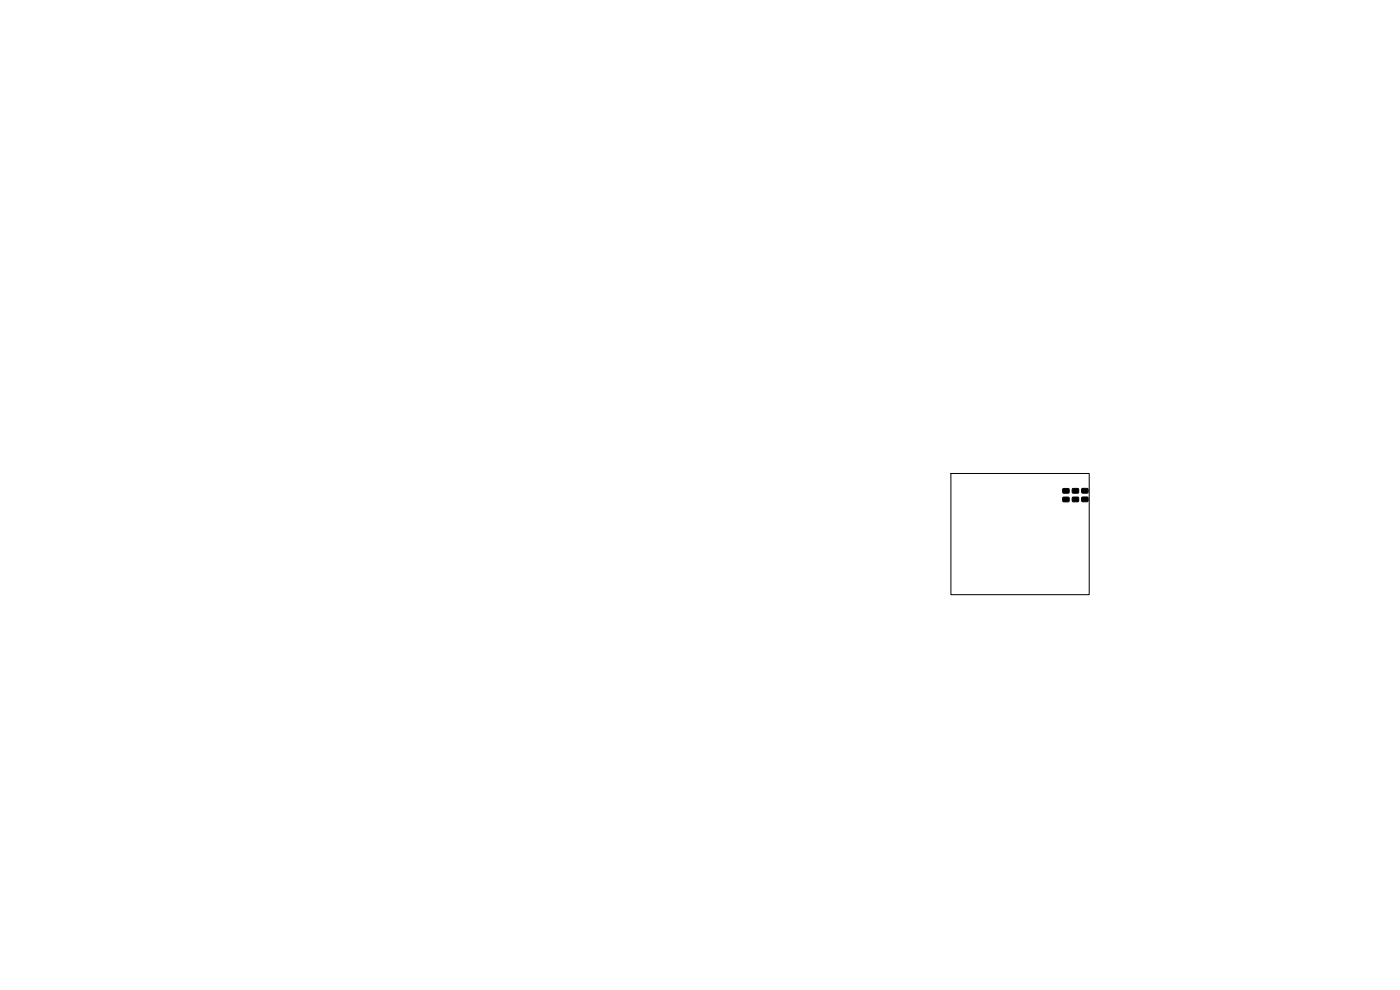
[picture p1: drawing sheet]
<svg xmlns="http://www.w3.org/2000/svg" width="297mm" height="210mm" viewBox="0 0 297 210" stroke-linecap="round" stroke-linejoin="round" font-family="sans-serif">
<path d="M225.5 103.7l1.2-.1 .1 .3v.6l-.2 .1h-1l-.2-.2zM225.5 105.5h1.2l.1 .2v.6l-.2 .2-1-.1-.2-.2zM227.5 105.5l1.2-.1 .1 .3v.6l-.2 .2-1-.1-.2-.2zM227.5 103.7l1.2-.1 .1 .3v.6l-.2 .1h-1l-.2-.2zM229.5 103.7l1.2-.1 .1 .2v.7l-.2 .1h-1l-.2-.2zM229.5 105.5l1.2-.1 .1 .3v.6l-.2 .1h-1l-.2-.2z" fill="#000" stroke="#000" stroke-width=".21"/>
<path d="M201.7 100.4h29.4v25.8h-29.4z" fill="none" stroke="#000" stroke-width=".21"/>
</svg>
